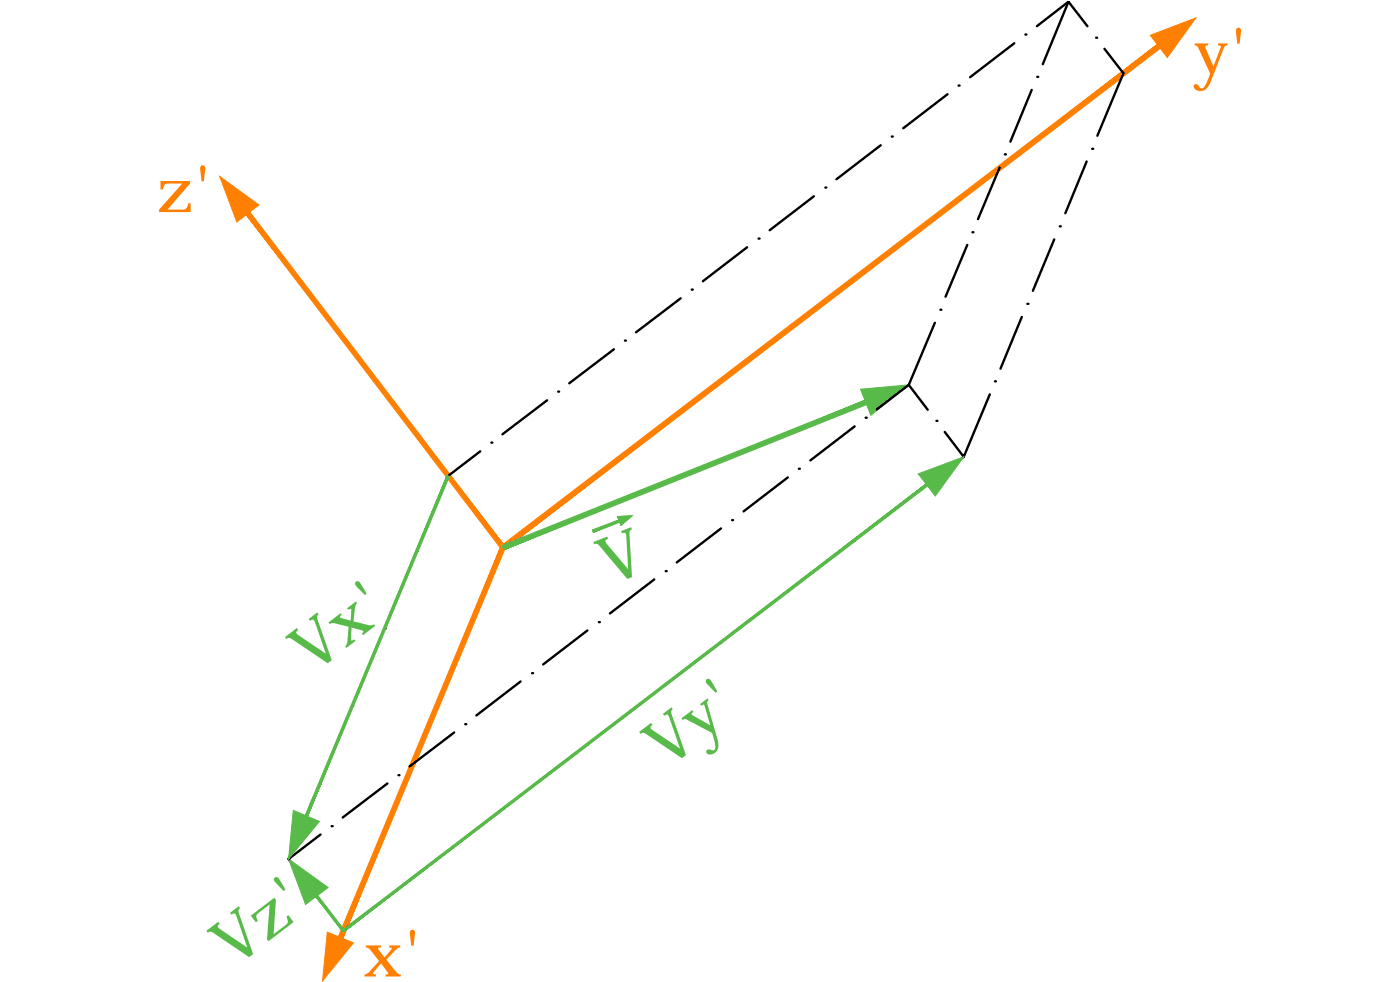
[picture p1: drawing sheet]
<svg xmlns="http://www.w3.org/2000/svg" width="150mm" height="105mm" viewBox="0 0 150 105" stroke-linecap="round" stroke-linejoin="round" font-family="sans-serif">
<defs><g id="words">
<g font-size="6.9" fill="#ff7f00">
<text x="127.9" y="8">y'</text>
<text x="16.8" y="22.7">z'</text>
<text x="38.9" y="104.5">x'</text>
</g>
<g font-size="6.9" fill="#58ba48">
<text x="65.3" y="62.6" transform="rotate(-22 65.3 62.6)">V</text>
<text x="33.4" y="72.2" transform="rotate(-37 33.4 72.2)">Vx'</text>
<text x="71.4" y="82.3" transform="rotate(-37 71.4 82.3)">Vy'</text>
<text x="25" y="103.6" transform="rotate(-37 25 103.6)">Vz'</text>
</g>
</g></defs>
<!-- layer: 0 -->
<g fill="#ff7f00" stroke="#ff7f00" stroke-width=".11">
<path d="M123.2 3.8l4.9-1.9-3.1 4.3z"/>
<path d="M23.5 18.9l4.2 3-2.3 1.9z"/>
<path d="M35.1 99.8l2.7 1.1-3.3 4.1z"/>
<path d="M53.7 58.4l.3 .4 70-54zM54 58.8l70-54 .2 .4z"/>
<path d="M26.4 23l27.3 35.8 .4-.3zM26.4 23l.4-.3 27.3 35.8z"/>
<path d="M53.6 58.5l-16.9 42 17.4-41.8zM53.6 58.5l-16.9 42-.5-.2z"/>
</g>
<g fill="#58ba48" stroke="#58ba48" stroke-width=".11">
<path d="M92.2 41.7l5.1-.5-4 3.3z"/>
<path d="M66.1 55.3l1.6-.1-1.2 1z"/>
<path d="M98.3 50.7l4.9-1.8-3 4.2z"/>
<path d="M30.9 92l4.2 3-2.4 1.8z"/>
<path d="M31.4 86.8l2.8 1.1-3.3 4.1z"/>
<path d="M53.8 58.4l.2 .5 38.6-16zM54 58.9l38.6-16 .2 .4z"/>
<path d="M63.5 56.7v.3l2.8-1.3zM63.5 57l2.8-1.3v.2z"/>
<path d="M63.5 56.7v.3l2.8-1.3zM63.5 57l2.8-1.3v.2z"/>
<path d="M36.8 99.8l62.5-47.8-.2-.2zM36.7 99.5l62.4-47.7-62.3 48z"/>
<path d="M33.8 96l3.1 3.6-2.9-3.7zM33.8 96l3.1 3.6-.2 .1z"/>
<path d="M47.9 50.9l-15.2 36.4 .2 .1zM47.9 50.9l.2 .1-15.2 36.4z"/>
</g>
<g fill="none" stroke="#000" stroke-width=".25">
<path d="M94.3 15.6l-4.7 3.6M95.5 14.6h.1M101.5 10.1l-4.8 3.6M102.7 9.2h.1M107.1 17.9l-2.4 5.6M107.6 16.5h.1M108.6 4.6l-4.7 3.7M109.8 3.7h.1M110.5 9.6l-2.3 5.6M111.1 8.2h.1M114.4 .2l-3.4 2.6M116.4 17.3l-2.3 5.5"/>
<path d="M116.5 2.8l-2.1-2.6-2.7 6.7M117 15.9h.1M117.4 4h.1M118.3 5.2l2 2.6-2.8 6.7M65.7 37.4l-4.7 3.6M66.9 36.5h.1M72.9 31.9l-4.8 3.7M74.1 31h.1M80 26.5l-4.7 3.6M81.2 25.5h.1M87.2 21l-4.8 3.7M88.4 20.1h.1"/>
<path d="M100.1 34.6l-2.8 6.6M100.7 33.2h.1M103.6 26.2l-2.3 5.6M104.1 24.9h.1M109.4 33.9l-2.3 5.6M110 32.5h.1M112.9 25.6l-2.3 5.5M113.5 24.2h.1M44.6 59h.1M51.4 48.3l-3.4 2.6-2.8 6.7M52.6 47.4h.1M58.6 42.9l-4.8 3.6"/>
<path d="M59.8 41.9h.1M77.2 56.6l-4.7 3.6M78.4 55.7h.1M84.4 51.1l-4.8 3.7M85.6 50.2h.1M90.3 58.8l-4.8 3.6M91.4 57.9h.1M91.5 45.6l-4.7 3.7M92.7 44.7h.1M97.3 41.2l2.1 2.7M97.3 41.2l-3.4 2.6M97.4 53.3l-4.8 3.7"/>
<path d="M98.6 52.4h.1M100.3 45.1h.1M103.2 48.9l-3.4 2.6M106 42.2l-2.8 6.7-2-2.7M106.6 40.8h.1M37.1 77l-2.3 5.5M37.7 75.6h.1M40.6 68.7l-2.3 5.5M41.2 67.3h.1M44.1 60.4l-2.4 5.5M48.6 78.4l-4.7 3.7M49.8 77.5h.1"/>
<path d="M55.8 73l-4.8 3.6M57 72.1h.1M62.8 79.7h.1M62.9 67.5l-4.7 3.6M64.1 66.6h.1M68.8 75.2l-4.8 3.6M70 74.3h.1M70.1 62l-4.8 3.7M71.3 61.1h.1M75.9 69.7l-4.7 3.7M77.1 68.8h.1M83.1 64.2l-4.8 3.7"/>
<path d="M84.3 63.3h.1M30.9 92l2 2.6M33.7 85.3l-2.8 6.7 3.4-2.7M33.8 95.8h.1M34.2 83.9h.1M34.8 97l1.9 2.6 3.5-2.6M35.5 88.4h.1M41.4 96.1h.1M41.5 83.9l-4.8 3.6M42.7 83h.1M47.3 91.6l-4.7 3.6M48.5 90.6h.1"/>
<path d="M54.5 86.1l-4.8 3.7M55.7 85.2h.1M61.6 80.7l-4.7 3.6"/>
</g>
<use href="#words"/>
</svg>
